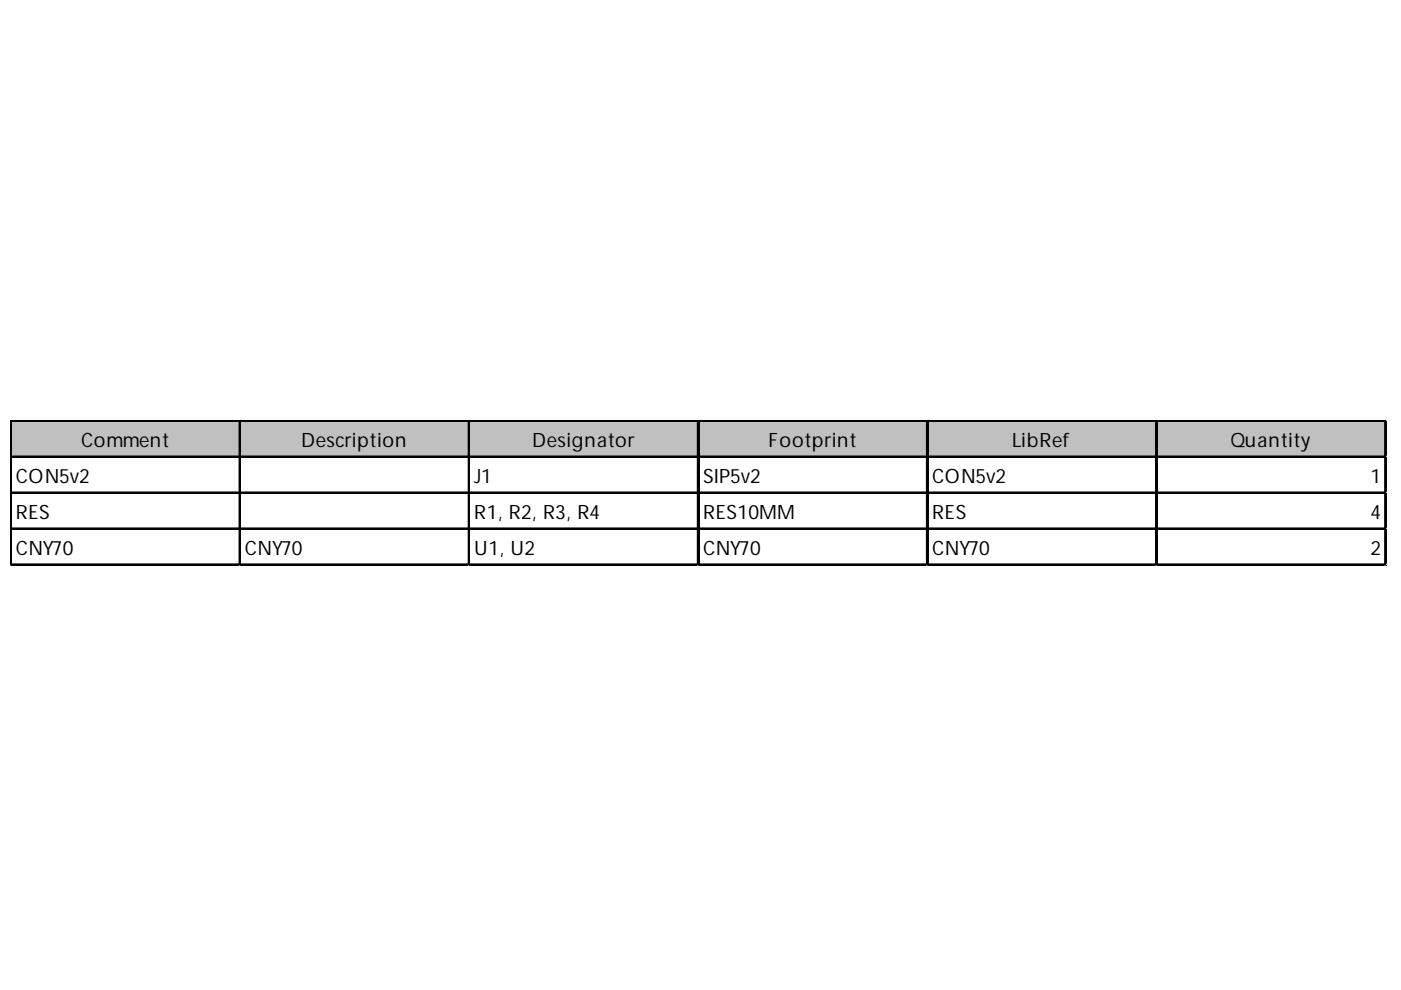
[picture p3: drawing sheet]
<svg xmlns="http://www.w3.org/2000/svg" width="297mm" height="210mm" viewBox="0 0 297 210" stroke-linecap="round" stroke-linejoin="round" font-family="sans-serif">
<defs><g id="words">
<g font-size="4.2">
<text x="17.2" y="94.8">Comment</text>
<text x="63.9" y="94.8">Description</text>
<text x="112.8" y="94.8">Designator</text>
<text x="163" y="94.8">Footprint</text>
<text x="214.6" y="94.8">LibRef</text>
<text x="260.9" y="94.8">Quantity</text>
<text x="3.4" y="102.4">CON5v2</text>
<text x="100.5" y="102.4">J1</text>
<text x="149.1" y="102.4">SIP5v2</text>
<text x="197.7" y="102.4">CON5v2</text>
<text x="290.6" y="102.4">1</text>
<text x="3.4" y="110.1">RES</text>
<text x="100.5" y="110.1">R1, R2, R3, R4</text>
<text x="149.1" y="110.1">RES10MM</text>
<text x="197.7" y="110.1">RES</text>
<text x="290.6" y="110.1">4</text>
<text x="3.4" y="117.7">CNY70</text>
<text x="51.9" y="117.7">CNY70</text>
<text x="100.5" y="117.7">U1, U2</text>
<text x="149.1" y="117.7">CNY70</text>
<text x="197.7" y="117.7">CNY70</text>
<text x="290.6" y="117.7">2</text>
</g>
</g></defs>
<path d="M2.5 89.5h291.5v7.7h-291.5z" fill="#c0c0c0"/>
<g fill="none" stroke="#000" stroke-width=".38">
<path d="M2.2 89.1v30.8M2.6 89.1h291.4M2.6 89.3h291.4M2.6 96.8h291.4M2.6 97h291.4M50.8 89.5v30.4M99.3 89.5v30.4M147.9 89.5v30.4M196.5 89.5v30.4M245.1 89.5v30.4M293.7 89.5v30.4M2.6 104.4h291.4"/>
<path d="M2.6 104.6h291.4M2.6 112h291.4M2.6 112.2h291.4M2.6 119.6h291.4"/>
</g>
<path d="M2.4 89.1v30.8M51 89.5v30.4M99.5 89.5v30.4M148.1 89.5v30.4M196.7 89.5v30.4M245.3 89.5v30.4" fill="none" stroke="#000" stroke-width=".39"/>
<path d="M2.6 119.8h291.4" fill="none" stroke="#000" stroke-width=".29"/>
<path d="M293.8 89.5v30.4" fill="none" stroke="#000" stroke-width=".3"/>
<use href="#words"/>
</svg>
